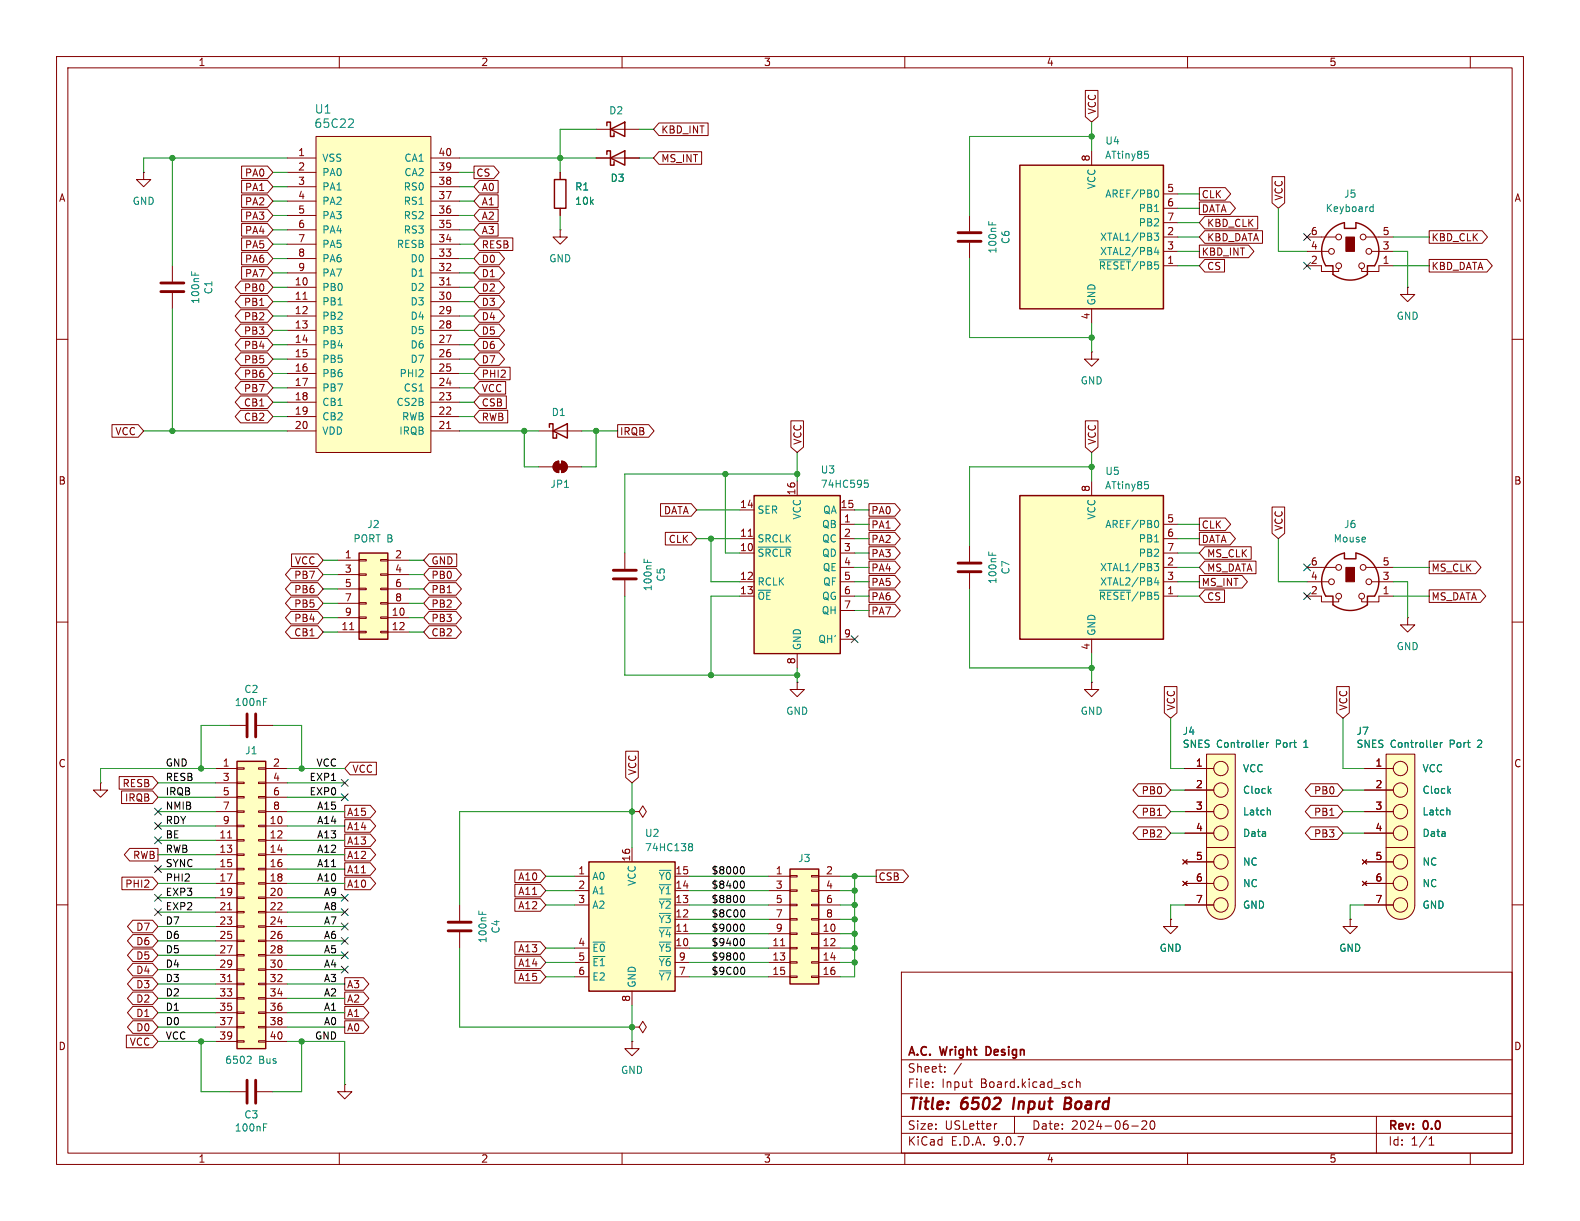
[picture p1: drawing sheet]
<svg xmlns="http://www.w3.org/2000/svg" width="279mm" height="216mm" viewBox="0 0 279 216" stroke-linecap="round" stroke-linejoin="round" font-family="sans-serif">
<defs><g id="words">
<g font-size="2.8" fill="#840000">
<text x="160.4" y="196.8">Title:</text>
<text x="170.1" y="196.8">6502</text>
<text x="180" y="196.8">Input</text>
<text x="189.8" y="196.8">Board</text>
</g>
<g font-size="2.1" fill="#008484">
<text x="55.5" y="22.8">65C22</text>
<text x="55.6" y="20.3">U1</text>
</g>
<g font-size="2.1" fill="#840000">
<text x="160.4" y="189.9">Sheet:</text>
<text x="160.4" y="187.1">A.C.</text>
<text x="166.4" y="187.1">Wright</text>
<text x="175" y="187.1">Design</text>
<text x="160.4" y="192.6">File:</text>
<text x="166.5" y="192.6">Input</text>
<text x="173.4" y="192.6">Board.kicad_sch</text>
<text x="160.4" y="202.8">KiCad</text>
<text x="160.4" y="200">Size:</text>
<text x="167.1" y="200">USLetter</text>
<text x="168.1" y="202.8">E.D.A.</text>
<text x="175.7" y="202.8">9.0.7</text>
<text x="182.4" y="200">Date:</text>
<text x="189.4" y="200">2024-06-20</text>
<text x="245.4" y="200.2">Rev:</text>
<text x="245.4" y="202.8">Id:</text>
<text x="249.5" y="202.8">1/1</text>
<text x="251.8" y="200.2">0.0</text>
</g>
<g font-size="1.8" fill="#840000">
<text x="35" y="11.9">1</text>
<text x="85" y="11.9">2</text>
<text x="135" y="11.9">3</text>
<text x="185" y="11.9">4</text>
<text x="235" y="11.9">5</text>
<text x="116.8" y="23.8">KBD_INT</text>
<text x="194" y="20.3" transform="rotate(-90 194 20.3)">VCC</text>
<text x="52.6" y="27.7">1</text>
<text x="77.4" y="27.7">40</text>
<text x="116.8" y="28.9">MS_INT</text>
<text x="192.8" y="28.6" transform="rotate(-90 192.8 28.6)">8</text>
<text x="10.3" y="35.9">A</text>
<text x="43.2" y="34">PA1</text>
<text x="43.2" y="31.4">PA0</text>
<text x="52.6" y="30.2">2</text>
<text x="52.6" y="32.8">3</text>
<text x="52.6" y="35.3">4</text>
<text x="77.4" y="30.2">39</text>
<text x="77.4" y="32.8">38</text>
<text x="77.4" y="35.3">37</text>
<text x="84.1" y="31.4">CS</text>
<text x="85.1" y="34">A0</text>
<text x="206.3" y="34">5</text>
<text x="212.4" y="35.2">CLK</text>
<text x="227" y="35.6" transform="rotate(-90 227 35.6)">VCC</text>
<text x="267.7" y="35.9">A</text>
<text x="43.2" y="39.1">PA3</text>
<text x="43.2" y="41.6">PA4</text>
<text x="43.2" y="36.5">PA2</text>
<text x="52.6" y="37.8">5</text>
<text x="52.6" y="40.4">6</text>
<text x="77.4" y="37.8">36</text>
<text x="77.4" y="40.4">35</text>
<text x="85.1" y="39.1">A2</text>
<text x="85.1" y="41.6">A3</text>
<text x="85.1" y="36.5">A1</text>
<text x="206.3" y="36.6">6</text>
<text x="206.3" y="39.1">7</text>
<text x="206.3" y="41.7">2</text>
<text x="212.4" y="37.8">DATA</text>
<text x="213.4" y="40.3">KBD_CLK</text>
<text x="231.7" y="41.7">6</text>
<text x="244.4" y="41.7">5</text>
<text x="43.2" y="44.1">PA5</text>
<text x="43.2" y="46.7">PA6</text>
<text x="52.6" y="42.9">7</text>
<text x="52.6" y="45.5">8</text>
<text x="77.4" y="42.9">34</text>
<text x="77.4" y="45.5">33</text>
<text x="85.1" y="44.1">RESB</text>
<text x="85.1" y="46.7">D0</text>
<text x="206.3" y="44.2">3</text>
<text x="206.3" y="46.7">1</text>
<text x="212.4" y="45.4">KBD_INT</text>
<text x="213.4" y="47.9">CS</text>
<text x="213.4" y="42.9">KBD_DATA</text>
<text x="231.7" y="44.2">4</text>
<text x="231.7" y="46.7">2</text>
<text x="244.4" y="44.2">3</text>
<text x="244.4" y="46.7">1</text>
<text x="253" y="42.9">KBD_CLK</text>
<text x="253" y="47.9">KBD_DATA</text>
<text x="43" y="51.8">PB0</text>
<text x="43.2" y="49.2">PA7</text>
<text x="52" y="50.5">10</text>
<text x="52" y="53.1">11</text>
<text x="52.6" y="48">9</text>
<text x="77.4" y="48">32</text>
<text x="77.4" y="50.5">31</text>
<text x="77.4" y="53.1">30</text>
<text x="85.1" y="51.8">D2</text>
<text x="85.1" y="49.2">D1</text>
<text x="43" y="59.4">PB3</text>
<text x="43" y="56.8">PB2</text>
<text x="43" y="54.3">PB1</text>
<text x="52" y="55.6">12</text>
<text x="52" y="58.2">13</text>
<text x="77.4" y="55.6">29</text>
<text x="77.4" y="58.2">28</text>
<text x="85.1" y="56.8">D4</text>
<text x="85.1" y="59.4">D5</text>
<text x="85.1" y="54.3">D3</text>
<text x="192.8" y="56.6" transform="rotate(-90 192.8 56.6)">4</text>
<text x="43" y="64.5">PB5</text>
<text x="43" y="61.9">PB4</text>
<text x="52" y="60.7">14</text>
<text x="52" y="63.2">15</text>
<text x="52" y="65.8">16</text>
<text x="77.4" y="60.7">27</text>
<text x="77.4" y="63.2">26</text>
<text x="77.4" y="65.8">25</text>
<text x="85.1" y="61.9">D6</text>
<text x="85.1" y="64.5">D7</text>
<text x="43" y="67">PB6</text>
<text x="43" y="69.5">PB7</text>
<text x="52" y="68.3">17</text>
<text x="52" y="70.9">18</text>
<text x="77.4" y="68.3">24</text>
<text x="77.4" y="70.9">23</text>
<text x="85.1" y="67">PHI2</text>
<text x="85.1" y="69.5">VCC</text>
<text x="20.3" y="77.2">VCC</text>
<text x="43" y="72.1">CB1</text>
<text x="43" y="74.6">CB2</text>
<text x="52" y="73.4">19</text>
<text x="52" y="75.9">20</text>
<text x="77.4" y="73.4">22</text>
<text x="77.4" y="75.9">21</text>
<text x="85.1" y="74.6">RWB</text>
<text x="85.1" y="72.1">CSB</text>
<text x="109.5" y="77.2">IRQB</text>
<text x="141.9" y="78.7" transform="rotate(-90 141.9 78.7)">VCC</text>
<text x="194" y="78.7" transform="rotate(-90 194 78.7)">VCC</text>
<text x="10.3" y="85.9">B</text>
<text x="130.8" y="89.9">14</text>
<text x="140.7" y="87.7" transform="rotate(-90 140.7 87.7)">16</text>
<text x="148.5" y="89.9">15</text>
<text x="192.8" y="87.1" transform="rotate(-90 192.8 87.1)">8</text>
<text x="267.7" y="85.9">B</text>
<text x="117.3" y="91.1">DATA</text>
<text x="130.8" y="95">11</text>
<text x="149.2" y="92.5">1</text>
<text x="149.2" y="95">2</text>
<text x="154" y="93.7">PA1</text>
<text x="154" y="91.1">PA0</text>
<text x="206.3" y="92.5">5</text>
<text x="206.3" y="95">6</text>
<text x="212.4" y="93.7">CLK</text>
<text x="227" y="94" transform="rotate(-90 227 94)">VCC</text>
<text x="52" y="100">VCC</text>
<text x="60.9" y="98.8">1</text>
<text x="60.9" y="101.3">3</text>
<text x="69.8" y="98.8">2</text>
<text x="69.8" y="101.3">4</text>
<text x="76.2" y="100">GND</text>
<text x="118.1" y="96.2">CLK</text>
<text x="130.8" y="97.5">10</text>
<text x="149.2" y="97.5">3</text>
<text x="149.2" y="100.1">4</text>
<text x="154" y="101.3">PA4</text>
<text x="154" y="96.2">PA2</text>
<text x="154" y="98.7">PA3</text>
<text x="206.3" y="97.5">7</text>
<text x="206.3" y="100.1">2</text>
<text x="212.4" y="96.2">DATA</text>
<text x="213.4" y="101.3">MS_DATA</text>
<text x="213.4" y="98.7">MS_CLK</text>
<text x="231.7" y="100.1">6</text>
<text x="244.4" y="100.1">5</text>
<text x="253" y="101.3">MS_CLK</text>
<text x="51.9" y="107.6">PB5</text>
<text x="51.9" y="105.1">PB6</text>
<text x="51.9" y="102.6">PB7</text>
<text x="60.9" y="103.9">5</text>
<text x="60.9" y="106.4">7</text>
<text x="69.8" y="103.9">6</text>
<text x="69.8" y="106.4">8</text>
<text x="76.2" y="102.6">PB0</text>
<text x="76.2" y="105.1">PB1</text>
<text x="76.2" y="107.6">PB2</text>
<text x="130.8" y="102.6">12</text>
<text x="130.8" y="105.2">13</text>
<text x="149.2" y="102.6">5</text>
<text x="149.2" y="105.2">6</text>
<text x="149.2" y="107.7">7</text>
<text x="154" y="106.4">PA6</text>
<text x="154" y="103.8">PA5</text>
<text x="206.3" y="102.6">3</text>
<text x="206.3" y="105.2">1</text>
<text x="212.4" y="103.8">MS_INT</text>
<text x="213.4" y="106.4">CS</text>
<text x="231.7" y="102.6">4</text>
<text x="231.7" y="105.2">2</text>
<text x="244.4" y="102.6">3</text>
<text x="244.4" y="105.2">1</text>
<text x="253" y="106.4">MS_DATA</text>
<text x="51.9" y="112.7">CB1</text>
<text x="51.9" y="110.2">PB4</text>
<text x="60.3" y="111.5">11</text>
<text x="60.9" y="109">9</text>
<text x="69.2" y="109">10</text>
<text x="69.2" y="111.5">12</text>
<text x="76.2" y="110.2">PB3</text>
<text x="76.2" y="112.7">CB2</text>
<text x="149.2" y="112.8">9</text>
<text x="154" y="108.9">PA7</text>
<text x="140.7" y="117.5" transform="rotate(-90 140.7 117.5)">8</text>
<text x="192.8" y="115" transform="rotate(-90 192.8 115)">4</text>
<text x="208" y="125.7" transform="rotate(-90 208 125.7)">VCC</text>
<text x="238.4" y="125.7" transform="rotate(-90 238.4 125.7)">VCC</text>
<text x="10.3" y="135.9">C</text>
<text x="39.3" y="135.6">1</text>
<text x="48.2" y="135.6">2</text>
<text x="62.2" y="136.8">VCC</text>
<text x="112.7" y="137.2" transform="rotate(-90 112.7 137.2)">VCC</text>
<text x="211.4" y="135.6">1</text>
<text x="243.1" y="135.6">1</text>
<text x="267.7" y="135.9">C</text>
<text x="21.6" y="139.4">RESB</text>
<text x="22" y="141.9">IRQB</text>
<text x="39.3" y="138.2">3</text>
<text x="39.3" y="140.7">5</text>
<text x="39.3" y="143.3">7</text>
<text x="48.2" y="138.2">4</text>
<text x="48.2" y="140.7">6</text>
<text x="48.2" y="143.3">8</text>
<text x="201.8" y="140.7">PB0</text>
<text x="211.4" y="139.4">2</text>
<text x="211.4" y="143.3">3</text>
<text x="232.3" y="140.7">PB0</text>
<text x="243.1" y="139.4">2</text>
<text x="243.1" y="143.3">3</text>
<text x="38.7" y="148.3">11</text>
<text x="39.3" y="145.8">9</text>
<text x="47.6" y="145.8">10</text>
<text x="47.6" y="148.3">12</text>
<text x="61.3" y="149.5">A13</text>
<text x="61.3" y="147">A14</text>
<text x="61.3" y="144.5">A15</text>
<text x="201.8" y="148.3">PB2</text>
<text x="201.8" y="144.5">PB1</text>
<text x="211.4" y="147.1">4</text>
<text x="232.3" y="144.5">PB1</text>
<text x="232.3" y="148.3">PB3</text>
<text x="243.1" y="147.1">4</text>
<text x="23.4" y="152.1">RWB</text>
<text x="38.7" y="150.9">13</text>
<text x="38.7" y="153.4">15</text>
<text x="38.7" y="156">17</text>
<text x="47.6" y="150.9">14</text>
<text x="47.6" y="153.4">16</text>
<text x="47.6" y="156">18</text>
<text x="61.3" y="152.1">A12</text>
<text x="61.3" y="154.6">A11</text>
<text x="91.5" y="155.9">A10</text>
<text x="102.2" y="154.7">1</text>
<text x="111.5" y="152.4" transform="rotate(-90 111.5 152.4)">16</text>
<text x="119.3" y="154.7">15</text>
<text x="137.1" y="154.7">1</text>
<text x="146" y="154.7">2</text>
<text x="155.3" y="155.9">CSB</text>
<text x="211.4" y="152.1">5</text>
<text x="211.4" y="156">6</text>
<text x="243.1" y="152.1">5</text>
<text x="243.1" y="156">6</text>
<text x="22.1" y="157.2">PHI2</text>
<text x="38.7" y="158.5">19</text>
<text x="38.7" y="161">21</text>
<text x="47.6" y="158.5">20</text>
<text x="47.6" y="161">22</text>
<text x="61.3" y="157.2">A10</text>
<text x="91.5" y="161">A12</text>
<text x="91.5" y="158.4">A11</text>
<text x="102.2" y="157.2">2</text>
<text x="102.2" y="159.8">3</text>
<text x="119.3" y="157.2">14</text>
<text x="119.3" y="159.8">13</text>
<text x="137.1" y="157.2">3</text>
<text x="137.1" y="159.8">5</text>
<text x="146" y="157.2">4</text>
<text x="146" y="159.8">6</text>
<text x="211.4" y="159.8">7</text>
<text x="243.1" y="159.8">7</text>
<text x="24" y="167.3">D6</text>
<text x="24" y="164.8">D7</text>
<text x="38.7" y="163.6">23</text>
<text x="38.7" y="166.1">25</text>
<text x="47.6" y="163.6">24</text>
<text x="47.6" y="166.1">26</text>
<text x="102.2" y="167.4">4</text>
<text x="119.3" y="162.3">12</text>
<text x="119.3" y="164.8">11</text>
<text x="119.3" y="167.4">10</text>
<text x="136.5" y="167.4">11</text>
<text x="137.1" y="162.3">7</text>
<text x="137.1" y="164.8">9</text>
<text x="145.4" y="164.8">10</text>
<text x="145.4" y="167.4">12</text>
<text x="146" y="162.3">8</text>
<text x="24" y="169.9">D5</text>
<text x="24" y="172.4">D4</text>
<text x="38.7" y="168.7">27</text>
<text x="38.7" y="171.2">29</text>
<text x="38.7" y="173.7">31</text>
<text x="47.6" y="168.7">28</text>
<text x="47.6" y="171.2">30</text>
<text x="47.6" y="173.7">32</text>
<text x="91.5" y="168.6">A13</text>
<text x="91.5" y="173.7">A15</text>
<text x="91.5" y="171.1">A14</text>
<text x="102.2" y="169.9">5</text>
<text x="102.2" y="172.5">6</text>
<text x="119.9" y="169.9">9</text>
<text x="119.9" y="172.5">7</text>
<text x="136.5" y="169.9">13</text>
<text x="136.5" y="172.5">15</text>
<text x="145.4" y="169.9">14</text>
<text x="145.4" y="172.5">16</text>
<text x="24" y="174.9">D3</text>
<text x="24" y="177.5">D2</text>
<text x="38.7" y="176.3">33</text>
<text x="38.7" y="178.8">35</text>
<text x="47.6" y="176.3">34</text>
<text x="47.6" y="178.8">36</text>
<text x="61.3" y="174.9">A3</text>
<text x="61.3" y="177.5">A2</text>
<text x="111.5" y="177.2" transform="rotate(-90 111.5 177.2)">8</text>
<text x="10.3" y="185.9">D</text>
<text x="22.8" y="185.1">VCC</text>
<text x="24" y="182.6">D0</text>
<text x="24" y="180">D1</text>
<text x="38.7" y="181.4">37</text>
<text x="38.7" y="183.9">39</text>
<text x="47.6" y="181.4">38</text>
<text x="47.6" y="183.9">40</text>
<text x="61.3" y="180">A1</text>
<text x="61.3" y="182.6">A0</text>
<text x="267.7" y="185.9">D</text>
<text x="35" y="205.8">1</text>
<text x="85" y="205.8">2</text>
<text x="135" y="205.8">3</text>
<text x="185" y="205.8">4</text>
<text x="235" y="205.8">5</text>
</g>
<g font-size="1.8" fill="#008484">
<text x="107.6" y="20.4">D2</text>
<text x="56.9" y="28.8">VSS</text>
<text x="71.4" y="28.8">CA1</text>
<text x="195.3" y="28.3">ATtiny85</text>
<text x="195.4" y="25.8">U4</text>
<text x="56.9" y="31.3">PA0</text>
<text x="56.9" y="33.9">PA1</text>
<text x="71.3" y="33.9">RS0</text>
<text x="71.4" y="31.3">CA2</text>
<text x="101.6" y="33.9">R1</text>
<text x="107.9" y="32.4">D3</text>
<text x="193.9" y="33.5" transform="rotate(-90 193.9 33.5)">VCC</text>
<text x="195.4" y="35.2">AREF/PB0</text>
<text x="237.6" y="35.2">J5</text>
<text x="23.4" y="36.4">GND</text>
<text x="56.9" y="36.4">PA2</text>
<text x="56.9" y="39">PA3</text>
<text x="56.9" y="41.5">PA4</text>
<text x="71.3" y="36.4">RS1</text>
<text x="71.3" y="39">RS2</text>
<text x="71.3" y="41.5">RS3</text>
<text x="101.6" y="36.4">10k</text>
<text x="201.3" y="37.7">PB1</text>
<text x="201.3" y="40.2">PB2</text>
<text x="234.3" y="37.7">Keyboard</text>
<text x="56.9" y="44">PA5</text>
<text x="56.9" y="46.6">PA6</text>
<text x="70.1" y="44">RESB</text>
<text x="72.5" y="46.6">D0</text>
<text x="97" y="46.6">GND</text>
<text x="176.4" y="44.9" transform="rotate(-90 176.4 44.9)">100nF</text>
<text x="178.7" y="43.3" transform="rotate(-90 178.7 43.3)">C6</text>
<text x="194.2" y="47.9">~{RESET}/PB5</text>
<text x="194.4" y="42.8">XTAL1/PB3</text>
<text x="194.4" y="45.3">XTAL2/PB4</text>
<text x="35.4" y="53.8" transform="rotate(-90 35.4 53.8)">100nF</text>
<text x="37.7" y="52.1" transform="rotate(-90 37.7 52.1)">C1</text>
<text x="56.9" y="49.1">PA7</text>
<text x="56.9" y="51.7">PB0</text>
<text x="72.5" y="49.1">D1</text>
<text x="72.5" y="51.7">D2</text>
<text x="56.9" y="54.2">PB1</text>
<text x="56.9" y="56.7">PB2</text>
<text x="56.9" y="59.3">PB3</text>
<text x="72.5" y="54.2">D3</text>
<text x="72.5" y="56.7">D4</text>
<text x="72.5" y="59.3">D5</text>
<text x="193.9" y="54.1" transform="rotate(-90 193.9 54.1)">GND</text>
<text x="246.9" y="56.7">GND</text>
<text x="56.9" y="61.8">PB4</text>
<text x="56.9" y="64.4">PB5</text>
<text x="72.5" y="61.8">D6</text>
<text x="72.5" y="64.4">D7</text>
<text x="56.9" y="66.9">PB6</text>
<text x="56.9" y="69.4">PB7</text>
<text x="56.9" y="72">CB1</text>
<text x="70" y="72">CS2B</text>
<text x="70.6" y="66.9">PHI2</text>
<text x="71.3" y="69.4">CS1</text>
<text x="191" y="68.2">GND</text>
<text x="56.9" y="74.5">CB2</text>
<text x="56.9" y="77.1">VDD</text>
<text x="70.5" y="77.1">IRQB</text>
<text x="71" y="74.5">RWB</text>
<text x="97.5" y="73.8">D1</text>
<text x="145" y="83.9">U3</text>
<text x="97.2" y="86.5">JP1</text>
<text x="145" y="86.5">74HC595</text>
<text x="195.3" y="86.7">ATtiny85</text>
<text x="195.4" y="84.2">U5</text>
<text x="64.8" y="93.6">J2</text>
<text x="133.9" y="91">SER</text>
<text x="141.8" y="92" transform="rotate(-90 141.8 92)">VCC</text>
<text x="145.3" y="93.6">QB</text>
<text x="145.5" y="91">QA</text>
<text x="193.9" y="92" transform="rotate(-90 193.9 92)">VCC</text>
<text x="195.4" y="93.6">AREF/PB0</text>
<text x="237.6" y="93.6">J6</text>
<text x="62.4" y="96.1">PORT B</text>
<text x="133.9" y="96.1">SRCLK</text>
<text x="133.9" y="98.7">~{SRCLR}</text>
<text x="145.3" y="96.1">QC</text>
<text x="145.3" y="98.7">QD</text>
<text x="145.4" y="101.2">QE</text>
<text x="178.7" y="101.7" transform="rotate(-90 178.7 101.7)">C7</text>
<text x="194.4" y="101.2">XTAL1/PB3</text>
<text x="201.3" y="96.1">PB1</text>
<text x="201.3" y="98.7">PB2</text>
<text x="235.7" y="96.1">Mouse</text>
<text x="115.4" y="104.6" transform="rotate(-90 115.4 104.6)">100nF</text>
<text x="117.8" y="102.9" transform="rotate(-90 117.8 102.9)">C5</text>
<text x="133.9" y="103.7">RCLK</text>
<text x="133.9" y="106.3">~{OE}</text>
<text x="145.3" y="106.3">QG</text>
<text x="145.5" y="103.7">QF</text>
<text x="176.4" y="103.4" transform="rotate(-90 176.4 103.4)">100nF</text>
<text x="194.2" y="106.3">~{RESET}/PB5</text>
<text x="194.4" y="103.7">XTAL2/PB4</text>
<text x="144.6" y="113.9">QH'</text>
<text x="145.2" y="108.8">QH</text>
<text x="193.9" y="112.5" transform="rotate(-90 193.9 112.5)">GND</text>
<text x="141.8" y="115.1" transform="rotate(-90 141.8 115.1)">GND</text>
<text x="246.9" y="115.2">GND</text>
<text x="41.4" y="125">100nF</text>
<text x="43.1" y="122.7">C2</text>
<text x="138.9" y="126.6">GND</text>
<text x="191" y="126.6">GND</text>
<text x="209.1" y="130.1">J4</text>
<text x="239.8" y="130.1">J7</text>
<text x="43.3" y="133.6">J1</text>
<text x="209.1" y="132.4">SNES</text>
<text x="215.1" y="132.4">Controller</text>
<text x="219.7" y="136.8">VCC</text>
<text x="225.7" y="132.4">Port</text>
<text x="230.8" y="132.4">1</text>
<text x="239.8" y="132.4">SNES</text>
<text x="245.9" y="132.4">Controller</text>
<text x="251.5" y="136.8">VCC</text>
<text x="256.5" y="132.4">Port</text>
<text x="261.6" y="132.4">2</text>
<text x="219.7" y="140.6">Clock</text>
<text x="251.5" y="140.6">Clock</text>
<text x="114" y="148.2">U2</text>
<text x="219.7" y="144.4">Latch</text>
<text x="219.7" y="148.2">Data</text>
<text x="251.5" y="144.4">Latch</text>
<text x="251.5" y="148.2">Data</text>
<text x="104.6" y="155.8">A0</text>
<text x="114" y="150.7">74HC138</text>
<text x="116.4" y="155.8">~{Y0}</text>
<text x="141" y="152.6">J3</text>
<text x="219.7" y="153.3">NC</text>
<text x="251.5" y="153.3">NC</text>
<text x="104.6" y="158.3">A1</text>
<text x="104.6" y="160.9">A2</text>
<text x="112.6" y="156.7" transform="rotate(-90 112.6 156.7)">VCC</text>
<text x="116.4" y="158.3">~{Y1}</text>
<text x="116.4" y="160.9">~{Y2}</text>
<text x="219.7" y="157.1">NC</text>
<text x="219.7" y="160.9">GND</text>
<text x="251.5" y="157.1">NC</text>
<text x="251.5" y="160.9">GND</text>
<text x="86.2" y="166.9" transform="rotate(-90 86.2 166.9)">100nF</text>
<text x="88.5" y="165.2" transform="rotate(-90 88.5 165.2)">C4</text>
<text x="116.4" y="163.4">~{Y3}</text>
<text x="116.4" y="166">~{Y4}</text>
<text x="104.6" y="168.5">~{E0}</text>
<text x="104.6" y="171">~{E1}</text>
<text x="104.6" y="173.6">E2</text>
<text x="116.4" y="168.5">~{Y5}</text>
<text x="116.4" y="171">~{Y6}</text>
<text x="116.4" y="173.6">~{Y7}</text>
<text x="205" y="168.5">GND</text>
<text x="236.7" y="168.5">GND</text>
<text x="112.6" y="174.8" transform="rotate(-90 112.6 174.8)">GND</text>
<text x="39.7" y="188.3">6502</text>
<text x="45.7" y="188.3">Bus</text>
<text x="109.7" y="190.1">GND</text>
<text x="43.1" y="198">C3</text>
<text x="41.4" y="200.3">100nF</text>
</g>
<g font-size="1.8">
<text x="29.2" y="135.6">GND</text>
<text x="55.9" y="135.6">VCC</text>
<text x="29.2" y="140.7">IRQB</text>
<text x="29.2" y="138.2">RESB</text>
<text x="29.2" y="143.2">NMIB</text>
<text x="54.6" y="138.2">EXP1</text>
<text x="54.6" y="140.7">EXP0</text>
<text x="56" y="143.2">A15</text>
<text x="29.2" y="148.3">BE</text>
<text x="29.2" y="145.8">RDY</text>
<text x="56" y="145.8">A14</text>
<text x="56" y="148.3">A13</text>
<text x="29.2" y="150.9">RWB</text>
<text x="29.2" y="153.4">SYNC</text>
<text x="29.2" y="155.9">PHI2</text>
<text x="56" y="150.9">A12</text>
<text x="56" y="153.4">A11</text>
<text x="56" y="155.9">A10</text>
<text x="125.7" y="154.7">$8000</text>
<text x="29.2" y="161">EXP2</text>
<text x="29.2" y="158.5">EXP3</text>
<text x="57.2" y="158.5">A9</text>
<text x="57.2" y="161">A8</text>
<text x="125.7" y="159.8">$8800</text>
<text x="125.7" y="157.2">$8400</text>
<text x="29.2" y="163.6">D7</text>
<text x="29.2" y="166.1">D6</text>
<text x="57.2" y="166.1">A6</text>
<text x="57.2" y="163.6">A7</text>
<text x="125.7" y="167.4">$9400</text>
<text x="125.7" y="162.3">$8C00</text>
<text x="125.7" y="164.8">$9000</text>
<text x="29.2" y="171.2">D4</text>
<text x="29.2" y="173.7">D3</text>
<text x="29.2" y="168.6">D5</text>
<text x="57.2" y="171.2">A4</text>
<text x="57.2" y="173.7">A3</text>
<text x="57.2" y="168.6">A5</text>
<text x="125.7" y="172.5">$9C00</text>
<text x="125.7" y="169.9">$9800</text>
<text x="29.2" y="178.8">D1</text>
<text x="29.2" y="176.3">D2</text>
<text x="57.2" y="178.8">A1</text>
<text x="57.2" y="176.3">A2</text>
<text x="29.2" y="183.9">VCC</text>
<text x="29.2" y="181.3">D0</text>
<text x="55.6" y="183.9">GND</text>
<text x="57.2" y="181.3">A0</text>
</g>
</g></defs>
<g fill="none" stroke="#840000" stroke-width=".18">
<path d="M10 10h259.4v195.9h-259.4zM12 12h255.4v191.9h-255.4zM60 10v2M110 10v2M160 10v2M210 10v2M260 10v2M25.4 30.5v1.3h1.3l-1.3 1.2-1.3-1.2h1.3M25.4 30.5h.1M99.1 30.5v1.3M99.1 36.8v1.3M30.5 47v2.8"/>
<path d="M30.5 51.8v2.8M99.1 40.6v1.3h1.2l-1.2 1.3-1.3-1.3h1.3M99.1 40.6h.1M248.9 50.8v1.3h1.3l-1.3 1.2-1.3-1.2h1.3M248.9 50.8h.1M10 60h2M95.2 76.2h7.7M267.4 60h2M95.2 82.6h2.6M98.1 81.8l.7-.3v2.1a1.02 1.02 0 0 1-.9-.7 1.02 1.02 0 0 1 .2-1.1zM99.3 81.5a1.02 1.02 0 0 1 1 1.1 1.02 1.02 0 0 1-1 1zM100.3 82.6h2.6"/>
<path d="M10 110h2M267.4 110h2M10 160h2M159.4 171.9h108v32h-108zM267.4 160h2M159.4 197.4h108M159.4 193.4h108M159.4 187.4h108M164.9 192.1v.2M164.9 191.4v.1M167.1 189.4v.2M167.1 188.7v.1"/>
<path d="M170 188l-1.3 1.9M171.4 191.3h.5M171.8 192.3h.1M176.3 198.7l-.3 .1M179.4 197.4v3M189.3 191.3l.4 .1M189.7 192.2l-.4 .1M190.4 191.4l.2-.1 .3 .1 .1 .9M190.4 190.8v1.5M200.1 199.1h1.2M201.9 198.3l.6-.1 .2 .1 .1 .3-.9 1.1h.9M203.5 198.3l.2-.1a.81 .81 0 0 1 .6 .6 .81 .81 0 0 1-.3 .8l-.1 .1a.81 .81 0 0 1-.4-1.4z"/>
<path d="M243.4 197.4v6.5M60 203.9v2M110 203.9v2M159.4 200.4h108M160 203.9v2M210 203.9v2M252.7 202.5h.9M252.7 201.4l.4-.4v1.5M260 203.9v2"/>
</g>
<path d="M179.4 194.1l-.3 2M188.3 195.1h.7M189 195.1l.2 .1M189.1 194.1h-.7l-.2 2 .9-.1M189.2 195l-.2 .1" fill="none" stroke="#840000" stroke-width=".4"/>
<path d="M174.7 185.1h-.3v1.5h.3" fill="none" stroke="#840000" stroke-width=".3"/>
<g fill="#840000" stroke="#840000" stroke-width=".18">
<path d="M98.6 82h1v1.1h-1z"/>
<path d="M98.1 81.8l.7-.3v2.1a1.02 1.02 0 0 1-.9-.7 1.02 1.02 0 0 1 .2-1.1z"/>
<path d="M99.3 81.5a1.02 1.02 0 0 1 1 1.1 1.02 1.02 0 0 1-1 1z"/>
</g>
<path d="M98 31.8h2.1v5h-2.1zM97.2 75.6v-.7h.6v2.6h.6v-.7M97.8 76.2l2.5-1.3v2.6z" fill="none" stroke="#840000" stroke-width=".25"/>
<path d="M28.4 50h4.1M28.4 51.6h4.1" fill="none" stroke="#840000" stroke-width=".51"/>
<path d="M33.9 48v.7M34.5 48.2v.5" fill="none" stroke="#008484" stroke-width=".18"/>
<path d="M63.5 97.8h5.1v15.2h-5.1z" fill="#ffffc2"/>
<path d="M63.5 97.8h5.1v15.2h-5.1z" fill="none" stroke="#840000" stroke-width=".25"/>
<g fill="none" stroke="#840000" stroke-width=".18">
<path d="M59.7 99.1h3.8M63.5 98.9h1.3v.3h-1.3zM67.3 98.9h1.3v.3h-1.3zM68.6 99.1h3.8M59.7 101.6h3.8M59.7 104.1h3.8M59.7 106.7h3.8M59.7 109.2h3.8M59.7 111.8h3.8M61.8 111.3h.8M63.5 101.5h1.3v.2h-1.3zM63.5 104h1.3v.3h-1.3z"/>
<path d="M63.5 106.6h1.3v.2h-1.3zM63.5 109.1h1.3v.2h-1.3zM63.5 111.6h1.3v.3h-1.3zM67.3 101.5h1.3v.2h-1.3zM67.3 104h1.3v.3h-1.3zM67.3 106.6h1.3v.2h-1.3zM67.3 109.1h1.3v.2h-1.3zM67.3 111.6h1.3v.3h-1.3zM68.6 101.6h3.8M68.6 104.1h3.8M68.6 106.7h3.8M68.6 109.2h3.8"/>
<path d="M68.6 111.8h3.8M40.6 128.3h2.8M45.5 128.3h2.8"/>
</g>
<path d="M43.7 126.2v4.1M45.2 126.2v4.1" fill="none" stroke="#840000" stroke-width=".51"/>
<path d="M46.6 124.1h.4M46.6 123.5h.6" fill="none" stroke="#008484" stroke-width=".18"/>
<path d="M104.1 152.4h15.3v22.9h-15.3z" fill="#ffffc2"/>
<path d="M104.1 152.4h15.3v22.9h-15.3z" fill="none" stroke="#840000" stroke-width=".25"/>
<g fill="none" stroke="#840000" stroke-width=".18">
<path d="M101.6 154.9h2.5M101.6 157.5h2.5M111.8 143.5h1.2l.7-1 .6 1-.6 1-.7-1M111.8 143.5h.1M111.8 149.9v2.5M119.4 154.9h2.5M119.4 157.5h2.5M101.6 160h2.5M101.6 167.6h2.5M101.6 170.2h2.5M101.6 172.7h2.5M111.8 175.3v2.5"/>
<path d="M119.4 160h2.5M119.4 167.6h2.5M119.4 170.2h2.5M119.4 172.7h2.5M119.4 162.6h2.5M119.4 165.1h2.5M120.9 164.7h.7M40.6 193h2.8M45.5 193h2.8M61 191.8v1.2h1.2l-1.2 1.3-1.3-1.3h1.3M61 191.8h.1M111.8 184.2v1.2h1.2l-1.2 1.3-1.3-1.3h1.3"/>
<path d="M111.8 184.2h.1M111.8 181.6h1.2l.7-1 .6 1-.6 1-.7-1M111.8 181.6h.1"/>
</g>
<path d="M116.6 153.9h2M121.9 149.7h.1M121.9 149.2h.3l.2 .1 .1 .2-.3 .2M122 149.7h.2M122 149.7l-.1 .1M122.2 149.7l.3 .3-.1 .3-.2 .1h-.3M104.9 166.6h2.1M46.6 199.3h.4M46.6 198.7h.6" fill="none" stroke="#008484" stroke-width=".18"/>
<path d="M43.7 191v4.1M45.2 191v4.1" fill="none" stroke="#840000" stroke-width=".51"/>
<path d="M41.9 134.6h5.1v50.8h-5.1z" fill="#ffffc2"/>
<path d="M41.9 134.6h5.1v50.8h-5.1z" fill="none" stroke="#840000" stroke-width=".25"/>
<g fill="none" stroke="#840000" stroke-width=".18">
<path d="M110.5 97.8v2.8M110.5 102.6v2.8M17.8 138.4v1.3h1.2l-1.2 1.3-1.3-1.3h1.3M17.8 138.4h.1M38.1 135.9h3.8M38.1 138.4h3.8M41.9 135.8h1.3v.2h-1.3zM41.9 138.3h1.3v.3h-1.3zM45.7 135.8h1.3v.2h-1.3zM45.7 138.3h1.3v.3h-1.3zM47 135.9h3.8M47 138.4h3.8"/>
<path d="M38.1 141h3.8M38.1 143.5h3.8M38.1 146.1h3.8M38.1 148.6h3.8M38.1 151.1h3.8M38.1 153.7h3.8M38.1 156.2h3.8M38.1 158.8h3.8M40.2 148.2h.8M41.9 140.8h1.3v.3h-1.3zM41.9 143.4h1.3v.2h-1.3zM41.9 145.9h1.3v.3h-1.3z"/>
<path d="M41.9 148.5h1.3v.2h-1.3zM41.9 151h1.3v.3h-1.3zM41.9 153.5h1.3v.3h-1.3zM41.9 156.1h1.3v.2h-1.3zM41.9 158.6h1.3v.3h-1.3zM45.7 140.8h1.3v.3h-1.3zM45.7 143.4h1.3v.2h-1.3zM45.7 145.9h1.3v.3h-1.3zM45.7 148.5h1.3v.2h-1.3zM45.7 151h1.3v.3h-1.3zM45.7 153.5h1.3v.3h-1.3zM45.7 156.1h1.3v.2h-1.3z"/>
<path d="M45.7 158.6h1.3v.3h-1.3zM47 141h3.8M47 143.5h3.8M47 146.1h3.8M47 148.6h3.8M47 151.1h3.8M47 153.7h3.8M47 156.2h3.8M47 158.8h3.8M38.1 161.3h3.8M38.1 163.8h3.8M38.1 166.4h3.8"/>
<path d="M38.1 168.9h3.8M38.1 171.5h3.8M38.1 174h3.8M38.1 176.5h3.8M38.1 179.1h3.8M40.2 160.9h.8M40.2 173.6h.8M41.9 161.2h1.3v.2h-1.3zM41.9 163.7h1.3v.3h-1.3zM41.9 166.2h1.3v.3h-1.3zM41.9 168.8h1.3v.2h-1.3zM41.9 171.3h1.3v.3h-1.3z"/>
<path d="M41.9 173.9h1.3v.2h-1.3zM41.9 176.4h1.3v.3h-1.3zM41.9 178.9h1.3v.3h-1.3zM45.7 161.2h1.3v.2h-1.3zM45.7 163.7h1.3v.3h-1.3zM45.7 166.2h1.3v.3h-1.3zM45.7 168.8h1.3v.2h-1.3zM45.7 171.3h1.3v.3h-1.3zM45.7 173.9h1.3v.2h-1.3zM45.7 176.4h1.3v.3h-1.3zM45.7 178.9h1.3v.3h-1.3zM47 161.3h3.8"/>
<path d="M47 163.8h3.8M47 166.4h3.8M47 168.9h3.8M47 171.5h3.8M47 174h3.8M47 176.5h3.8M47 179.1h3.8M81.3 160v2.8M81.3 164.8v2.8M38.1 181.6h3.8M38.1 184.2h3.8M41.9 181.5h1.3v.2h-1.3z"/>
<path d="M41.9 184h1.3v.3h-1.3zM45.7 181.5h1.3v.2h-1.3zM45.7 184h1.3v.3h-1.3zM47 181.6h3.8M47 184.2h3.8"/>
</g>
<path d="M113.9 98.8v.7M114.5 99v.5M84.7 161.1v.6M85.3 161.3v.4M44.2 186.8l.2 .2v.3l-.8 .7h.8" fill="none" stroke="#008484" stroke-width=".18"/>
<path d="M108.5 100.8h4M108.5 102.4h4M79.2 163.1h4.1M79.2 164.6h4.1" fill="none" stroke="#840000" stroke-width=".51"/>
<path d="M55.9 24.1h20.3v55.9h-20.3z" fill="#ffffc2"/>
<g fill="none" stroke="#840000" stroke-width=".18">
<path d="M50.8 27.9h5.1M50.8 30.5h5.1M50.8 33h5.1M50.8 35.6h5.1M50.8 38.1h5.1M55.9 24.1h20.3v55.9h-20.3zM76.2 27.9h5.1M76.2 30.5h5.1M76.2 33h5.1M76.2 35.6h5.1M76.2 38.1h5.1M50.8 40.6h5.1"/>
<path d="M50.8 43.2h5.1M50.8 45.7h5.1M50.8 48.3h5.1M50.8 50.8h5.1M50.8 53.3h5.1M50.8 55.9h5.1M50.8 58.4h5.1M53.6 52.9h.7M76.2 40.6h5.1M76.2 43.2h5.1M76.2 45.7h5.1M76.2 48.3h5.1"/>
<path d="M76.2 50.8h5.1M76.2 53.3h5.1M76.2 55.9h5.1M76.2 58.4h5.1M79 50.4h.7M50.8 61h5.1M50.8 63.5h5.1M50.8 66h5.1M50.8 68.6h5.1M50.8 71.1h5.1M50.8 73.7h5.1M50.8 76.2h5.1"/>
<path d="M76.2 61h5.1M76.2 63.5h5.1M76.2 66h5.1M76.2 68.6h5.1M76.2 71.1h5.1M76.2 73.7h5.1M76.2 76.2h5.1M79 75.8h.7"/>
</g>
<path d="M62.2 21l.3 .3-.1 .4-.8 .8h.9" fill="none" stroke="#008484" stroke-width=".18"/>
<path d="M133.3 87.6h15.3v28h-15.3z" fill="#ffffc2"/>
<path d="M133.3 87.6h15.3v28h-15.3z" fill="none" stroke="#840000" stroke-width=".25"/>
<g fill="none" stroke="#840000" stroke-width=".18">
<path d="M130.8 90.2h2.5M130.8 95.3h2.5M130.8 97.8h2.5M132.3 94.8h.7M141 85.1v2.5M148.6 90.2h2.5M148.6 95.3h2.5M148.6 97.8h2.5M148.6 92.7h2.5M171.4 96.5v2.8M130.8 102.9h2.5M130.8 105.4h2.5"/>
<path d="M141 115.6v2.5M148.6 102.9h2.5M148.6 105.4h2.5M148.6 100.3h2.5M148.6 108h2.5M148.6 113h2.5M171.4 101.3v2.8"/>
</g>
<path d="M134.1 96.7h5.8M152.9 84.9h.6M153 85.4h.3l.3 .2-.2 .5-.4 .1M174.8 97.6v.6M175.5 97.8v.4" fill="none" stroke="#008484" stroke-width=".18"/>
<path d="M169.4 99.6h4.1M169.4 101.1h4.1" fill="none" stroke="#840000" stroke-width=".51"/>
<path d="M180.3 87.6h25.4v25.4h-25.4z" fill="#ffffc2"/>
<path d="M180.3 87.6h25.4v25.4h-25.4z" fill="none" stroke="#840000" stroke-width=".25"/>
<path d="M193 62.2v1.3h1.3l-1.3 1.3-1.2-1.3h1.2M193 62.2h.1M193 85.1v2.5M205.7 92.7h2.6M205.7 95.3h2.6M205.7 97.8h2.6M193 113v2.6M205.7 100.3h2.6M205.7 102.9h2.6M205.7 105.4h2.6M193 120.7v1.2h1.3l-1.3 1.3-1.2-1.3h1.2M193 120.7h.1" fill="none" stroke="#840000" stroke-width=".18"/>
<path d="M202.4 85.2h.6M202.6 85.6h.3l.2 .3-.1 .5h-.4M204.1 99.6h.8l-.4 .5 .3 .1v.6l-.2 .1-.4-.1M204.3 92.1l.2-.1a.68 .68 0 0 1 .4 .7 .68 .68 0 0 1-.4 .6l-.2-.1M194.4 104.4h5.5M204.5 102.1l-.3 .9h.8M204.8 102.6v.8" fill="none" stroke="#008484" stroke-width=".18"/>
<path d="M180.3 29.2h25.4v25.4h-25.4z" fill="#ffffc2"/>
<path d="M180.3 29.2h25.4v25.4h-25.4z" fill="none" stroke="#840000" stroke-width=".25"/>
<path d="M171.4 38.1v2.8M193 26.7v2.5M205.7 34.3h2.6M205.7 36.8h2.6M205.7 39.4h2.6M171.4 42.9v2.8M193 54.6v2.6M205.7 41.9h2.6M205.7 44.5h2.6M205.7 47h2.6M141 120.7v1.2h1.2l-1.2 1.3-1.3-1.3h1.3M141 120.7h.1" fill="none" stroke="#840000" stroke-width=".18"/>
<path d="M174.8 39.2v.6M175.5 39.3v.5M202.4 26.7h.6M202.6 27.2h.3l.2 .3-.1 .4-.4 .1M204.3 33.7l.2-.1a.68 .68 0 0 1 .4 .6 .68 .68 0 0 1-.4 .7l-.2-.1M194.4 45.9h5.5M204.1 41.2h.8l-.4 .5 .3 .1v.6l-.2 .1-.4-.1M204.5 43.7l-.3 .9h.8M204.8 44.2v.8" fill="none" stroke="#008484" stroke-width=".18"/>
<path d="M169.4 41.1h4.1M169.4 42.7h4.1" fill="none" stroke="#840000" stroke-width=".51"/>
<path d="M139.7 153.7h5.1v20.3h-5.1z" fill="#ffffc2"/>
<path d="M139.7 153.7h5.1v20.3h-5.1z" fill="none" stroke="#840000" stroke-width=".25"/>
<g fill="none" stroke="#840000" stroke-width=".18">
<path d="M135.9 154.9h3.8M135.9 157.5h3.8M139.7 154.8h1.3v.3h-1.3zM139.7 157.4h1.3v.2h-1.3zM139.7 159.9h1.3v.2h-1.3zM143.5 154.8h1.3v.3h-1.3zM143.5 157.4h1.3v.2h-1.3zM143.5 159.9h1.3v.2h-1.3zM144.8 154.9h3.8M144.8 157.5h3.8M135.9 160h3.8M135.9 162.6h3.8"/>
<path d="M135.9 165.1h3.8M135.9 167.6h3.8M135.9 170.2h3.8M135.9 172.7h3.8M138 167.2h.8M139.7 162.4h1.3v.3h-1.3zM139.7 165h1.3v.2h-1.3zM139.7 167.5h1.3v.3h-1.3zM139.7 170.1h1.3v.2h-1.3zM139.7 172.6h1.3v.2h-1.3zM143.5 162.4h1.3v.3h-1.3zM143.5 165h1.3v.2h-1.3z"/>
<path d="M143.5 167.5h1.3v.3h-1.3zM143.5 170.1h1.3v.2h-1.3zM143.5 172.6h1.3v.2h-1.3zM144.8 160h3.8M144.8 162.6h3.8M144.8 165.1h3.8M144.8 167.6h3.8M144.8 170.2h3.8M144.8 172.7h3.8M238.8 162.6v1.2h1.2l-1.2 1.3-1.3-1.3h1.3M238.8 162.6h.1"/>
</g>
<path d="M213.4 160.1h5a2.54 2.54 0 0 1-2.5 2.5 2.54 2.54 0 0 1-2.5-2.5z" fill="#ffffc2" stroke="#ffffc2" stroke-width=".18"/>
<path d="M213.4 133.4h5v26.6h-5z" fill="#ffffc2"/>
<g fill="none" stroke="#840000" stroke-width=".18">
<path d="M209.5 135.9h5.1M209.5 139.7h5.1M209.2 152l.7 .8M209.2 155.8l.7 .8M209.5 143.5h5.1M209.5 147.3h5.1M209.5 152.4h5.1M209.5 156.2h5.1M209.9 152l-.7 .8M209.9 155.8l-.7 .8M213.4 149.9h5M207 162.6v1.2h1.3l-1.3 1.3-1.3-1.3h1.3"/>
<path d="M207 162.6h.1M209.5 160h5.1M213.4 160.1a2.54 2.54 0 0 0 2.5 2.5 2.54 2.54 0 0 0 2.5-2.5M213.4 160v-26.6h5v26.6"/>
<circle cx="215.9" cy="135.9" r="1.27"/>
<circle cx="215.9" cy="139.7" r="1.27"/>
<circle cx="215.9" cy="152.4" r="1.27"/>
<circle cx="215.9" cy="156.2" r="1.27"/>
<circle cx="215.9" cy="147.3" r="1.27"/>
<circle cx="215.9" cy="143.5" r="1.27"/>
<circle cx="215.9" cy="160" r="1.27"/>
</g>
<path d="M223.4 131.4v.2l-.6 .1M224 131.3v.9M224.3 131.3l-.3 .2M224.4 139.8l.4 .5M224.8 139.4l-.5 .5M224.5 143.2l.1 .2v.7" fill="none" stroke="#008484" stroke-width=".18"/>
<path d="M245.1 160.1h5.1a2.54 2.54 0 0 1-2.6 2.5 2.54 2.54 0 0 1-2.5-2.5z" fill="#ffffc2" stroke="#ffffc2" stroke-width=".18"/>
<path d="M245.1 133.4h5.1v26.6h-5.1z" fill="#ffffc2"/>
<g fill="none" stroke="#840000" stroke-width=".18">
<path d="M191.9 16h2.3v4.6l-1.2 1-1.1-1zM42.7 37h4.6l1 1.1-1 1.1h-4.6zM42.7 39.5h4.6l1 1.1-1 1.2h-4.6zM42.7 34.4h4.6l1 1.2-1 1.1h-4.6zM42.7 31.9h4.6l1 1.1-1 1.1h-4.6zM42.7 29.4h4.6l1 1.1-1 1.1h-4.6zM83.8 29.4h3.5l1 1.1-1 1.1h-3.5zM84.8 37h3.3v2.2h-3.3l-1-1.1zM84.8 39.5h3.3v2.3h-3.3l-1-1.2zM84.8 34.4h3.3v2.3h-3.3l-1-1.1zM84.8 31.9h3.3v2.2h-3.3l-1-1.1zM99.1 30.5v1.3"/>
<path d="M99.1 36.8v1.3M105.4 27.9h7.6M105.4 22.9h7.6M116.5 26.8h7.6v2.3h-7.6l-.9-1.2zM116.5 21.7h8.7v2.3h-8.7l-.9-1.1zM212.1 35.7h5.4l1 1.1-1 1.1h-5.4zM212.1 33.2h4.6l.9 1.1-.9 1.1h-4.6zM213 38.3h9.4v2.2h-9.4l-.9-1.1zM224.9 31.2h2.3v4.7l-1.1 .9-1.2-.9zM42.5 59.8h4.8l1 1.2-1 1.1h-4.8l-.9-1.1zM42.5 57.3h4.8l1 1.1-1 1.1h-4.8l-.9-1.1zM42.5 54.8h4.8l1 1.1-1 1.1h-4.8l-.9-1.1z"/>
<path d="M42.5 52.2h4.8l1 1.1-1 1.2h-4.8l-.9-1.2zM42.5 49.7h4.8l1 1.1-1 1.1h-4.8l-.9-1.1zM42.7 42.1h4.6l1 1.1-1 1.1h-4.6zM42.7 44.6h4.6l1 1.1-1 1.1h-4.6zM42.7 47.1h4.6l1 1.2-1 1.1h-4.6zM84.8 49.7h3.5l.9 1.1-.9 1.1h-3.5l-1-1.1zM84.8 54.8h3.5l.9 1.1-.9 1.1h-3.5l-1-1.1zM84.8 42.1h5.9v2.2h-5.9l-1-1.1zM84.8 44.6h3.5l.9 1.1-.9 1.1h-3.5l-1-1.1zM84.8 59.8h3.5l.9 1.2-.9 1.1h-3.5l-1-1.1zM84.8 57.3h3.5l.9 1.1-.9 1.1h-3.5l-1-1.1zM84.8 47.1h3.5l.9 1.2-.9 1.1h-3.5l-1-1.1z"/>
<path d="M84.8 52.2h3.5l.9 1.1-.9 1.2h-3.5l-1-1.2zM212.1 43.3h8.7l.9 1.2-.9 1.1h-8.7zM213 45.9h3.5v2.2h-3.5l-.9-1.1zM213 40.8h10.3v2.2h-10.3l-.9-1.1zM231.1 47h2.6v1h3v-.5M231.1 44.5h3.8M231.1 41.9h5.1M241.6 41.9h4.8M242.6 44.5h3.8M246.4 47h-2.6v1h-3v-.5M252.7 40.8h9.4l.9 1.1-.9 1.1h-9.4zM252.7 45.9h10.2l1 1.1-1 1.1h-10.2z"/>
<path d="M19.8 75.1h4.6l1 1.1-1 1.1h-4.6zM42.5 62.4h4.8l1 1.1-1 1.1h-4.8l-.9-1.1zM42.5 70h4.8l1 1.1-1 1.1h-4.8l-.9-1.1zM42.5 72.5h4.8l1 1.2-1 1.1h-4.8l-.9-1.1zM42.5 64.9h4.8l1 1.1-1 1.2h-4.8l-.9-1.2zM42.5 67.5h4.8l1 1.1-1 1.1h-4.8l-.9-1.1zM84.8 72.5h5v2.3h-5l-1-1.1zM84.8 70h4.7v2.2h-4.7l-1-1.1zM84.8 62.4h3.5l.9 1.1-.9 1.1h-3.5l-1-1.1zM84.8 64.9h5.4v2.3h-5.4l-1-1.2zM84.8 67.5h4.6v2.2h-4.6l-1-1.1zM109.2 75.1h5.5l1 1.1-1 1.1h-5.5z"/>
<path d="M139.9 74.4h2.2v4.7l-1.1 .9-1.1-.9zM191.9 74.4h2.3v4.7l-1.2 .9-1.1-.9zM51.6 97.9h4.6l.9 1.2-.9 1.1h-4.6zM75.9 97.9h4.9v2.3h-4.9l-1-1.1zM116.8 89.1h5.4l1 1.1-1 1.1h-5.4zM117.7 94.1h4.5l1 1.2-1 1.1h-4.5zM153.7 99.2h4.6l.9 1.1-.9 1.1h-4.6zM153.7 91.6h4.6l.9 1.1-.9 1.1h-4.6zM153.7 89.1h4.6l.9 1.1-.9 1.1h-4.6zM153.7 94.1h4.6l.9 1.2-.9 1.1h-4.6zM153.7 96.7h4.6l.9 1.1-.9 1.1h-4.6zM212.1 91.6h4.6l.9 1.1-.9 1.1h-4.6z"/>
<path d="M212.1 94.1h5.4l1 1.2-1 1.1h-5.4zM213 99.2h9.1v2.2h-9.1l-.9-1.1zM213 96.7h8.3v2.2h-8.3l-.9-1.1zM224.9 89.7h2.3v4.6l-1.1 1-1.2-1zM252.7 99.2h8.2l1 1.1-1 1.1h-8.2zM51.4 110.6h4.8l.9 1.2-.9 1.1h-4.8l-.9-1.1zM51.4 108.1h4.8l.9 1.1-.9 1.1h-4.8l-.9-1.1zM51.4 105.6h4.8l.9 1.1-.9 1.1h-4.8l-.9-1.1zM51.4 103h4.8l.9 1.1-.9 1.2h-4.8l-.9-1.2zM51.4 100.5h4.8l.9 1.1-.9 1.1h-4.8l-.9-1.1zM75.9 100.5h4.7l1 1.1-1 1.1h-4.7l-1-1.1zM75.9 103h4.7l1 1.1-1 1.2h-4.7l-1-1.2z"/>
<path d="M75.9 105.6h4.7l1 1.1-1 1.1h-4.7l-1-1.1zM75.9 108.1h4.7l1 1.1-1 1.1h-4.7l-1-1.1zM75.9 110.6h4.7l1 1.2-1 1.1h-4.7l-1-1.1zM153.7 104.3h4.6l.9 1.1-.9 1.1h-4.6zM153.7 101.8h4.6l.9 1.1-.9 1.1h-4.6zM153.7 106.8h4.6l.9 1.2-.9 1.1h-4.6zM212.1 101.8h7.5l1 1.1-1 1.1h-7.5zM213 104.3h3.5v2.2h-3.5l-.9-1.1zM231.1 105.4h2.6v1h3v-.5M231.1 102.9h3.8M231.1 100.3h5.1M241.6 100.3h4.8"/>
<path d="M242.6 102.9h3.8M246.4 105.4h-2.6v1h-3v-.5M248.9 109.2v1.3h1.3l-1.3 1.3-1.3-1.3h1.3M248.9 109.2h.1M252.7 104.3h9.1l.9 1.1-.9 1.1h-9.1zM21.1 137.3h5.9l.9 1.1-.9 1.1h-5.9zM21.5 139.9h5.5l.9 1.1-.9 1.1h-5.5zM61.9 134.8h4.7v2.2h-4.7l-.9-1.1zM110.6 132.8h2.3v4.7l-1.1 .9-1.2-.9zM201.3 138.6h4.8l.9 1.1-.9 1.1h-4.8l-1-1.1zM205.9 121.4h2.2v4.6l-1.1 1-1.1-1zM209.5 135.9h5.1"/>
<path d="M209.5 139.7h5.1M231.8 138.6h4.7l1 1.1-1 1.1h-4.7l-1-1.1zM236.4 121.4h2.2v4.6l-1.1 1-1.1-1zM241.3 135.9h5.1M241.3 139.7h5.1M21.6 155.1h5.4l.9 1.1-.9 1.1h-5.4zM22.9 150h5v2.2h-5l-.9-1.1zM61 150h4.5l.9 1.1-.9 1.1h-4.5zM61 155.1h4.5l.9 1.1-.9 1.1h-4.5zM61 152.6h4.5l.9 1.1-.9 1.1h-4.5zM61 147.5h4.5l.9 1.1-.9 1.1h-4.5zM61 144.9h4.5l.9 1.2-.9 1.1h-4.5z"/>
<path d="M61 142.4h4.5l.9 1.1-.9 1.1h-4.5zM91 158.9h4.6l.9 1.1-.9 1.1h-4.6zM91 153.8h4.6l.9 1.1-.9 1.2h-4.6zM91 156.4h4.6l.9 1.1-.9 1.1h-4.6zM154.9 153.8h4.8l1 1.1-1 1.2h-4.8zM201.3 146.2h4.8l.9 1.1-.9 1.1h-4.8l-1-1.1zM201.3 142.4h4.8l.9 1.1-.9 1.1h-4.8l-1-1.1zM209.2 152l.7 .8M209.2 155.8l.7 .8M209.5 143.5h5.1M209.5 147.3h5.1M209.5 152.4h5.1"/>
<path d="M209.5 156.2h5.1M209.9 152l-.7 .8M209.9 155.8l-.7 .8M231.8 142.4h4.7l1 1.1-1 1.1h-4.7l-1-1.1zM231.8 146.2h4.7l1 1.1-1 1.1h-4.7l-1-1.1zM240.9 152l.8 .8M240.9 155.8l.8 .8M241.3 143.5h5.1M241.3 147.3h5.1M241.3 152.4h5.1M241.3 156.2h5.1M241.7 152l-.8 .8"/>
<path d="M241.7 155.8l-.8 .8M245.1 149.9h5.1M23.5 165.3h3.5l.9 1.1-.9 1.1h-3.5l-1-1.1zM23.5 172.9h3.5l.9 1.1-.9 1.1h-3.5l-1-1.1zM23.5 167.8h3.5l.9 1.1-.9 1.1h-3.5l-1-1.1zM23.5 170.3h3.5l.9 1.2-.9 1.1h-3.5l-1-1.1zM23.5 178h3.5l.9 1.1-.9 1.1h-3.5l-1-1.1zM23.5 175.4h3.5l.9 1.1-.9 1.1h-3.5l-1-1.1zM23.5 162.7h3.5l.9 1.1-.9 1.1h-3.5l-1-1.1zM61 172.9h3.3l.9 1.1-.9 1.1h-3.3zM61 178h3.3l.9 1.1-.9 1.1h-3.3zM61 175.4h3.3l.9 1.1-.9 1.1h-3.3z"/>
<path d="M91 166.5h4.6l.9 1.1-.9 1.2h-4.6zM91 171.6h4.6l.9 1.1-.9 1.1h-4.6zM91 169.1h4.6l.9 1.1-.9 1.1h-4.6zM207 162.6h.1M209.5 160h5.1M238.8 162.6h.1M241.3 160h5.1M245.1 160.1a2.54 2.54 0 0 0 2.5 2.5 2.54 2.54 0 0 0 2.6-2.5M245.1 160v-26.6h5.1v26.6M22.3 183h4.7l.9 1.2-.9 1.1h-4.7zM23.5 180.5h3.5l.9 1.1-.9 1.1h-3.5l-1-1.1zM61 180.5h3.3l.9 1.1-.9 1.1h-3.3z"/>
<circle cx="235.5" cy="44.5" r=".51"/>
<circle cx="236.7" cy="41.9" r=".51"/>
<circle cx="236.7" cy="47" r=".51"/>
<circle cx="240.8" cy="47" r=".51"/>
<circle cx="241" cy="41.9" r=".51"/>
<circle cx="242.1" cy="44.5" r=".51"/>
<circle cx="235.5" cy="102.9" r=".51"/>
<circle cx="236.7" cy="100.3" r=".51"/>
<circle cx="236.7" cy="105.4" r=".51"/>
<circle cx="240.8" cy="105.4" r=".51"/>
<circle cx="241" cy="100.3" r=".51"/>
<circle cx="242.1" cy="102.9" r=".51"/>
<circle cx="247.6" cy="139.7" r="1.27"/>
<circle cx="247.6" cy="135.9" r="1.27"/>
<circle cx="247.6" cy="152.4" r="1.27"/>
<circle cx="247.6" cy="143.5" r="1.27"/>
<circle cx="247.6" cy="147.3" r="1.27"/>
<circle cx="247.6" cy="156.2" r="1.27"/>
<circle cx="247.6" cy="160" r="1.27"/>
</g>
<g fill="none" stroke="#008484" stroke-width=".18">
<path d="M242.3 37.3h.5M242.3 36.6h.5M242.8 36.1v1.3M223.4 131.4v.2l-.6 .1M224 131.3v.9M224.3 131.3l-.3 .2M224.4 139.8l.4 .5M224.8 139.4l-.5 .5M254.1 131.4l.1 .2-.6 .1M254.7 131.3v.9M255.1 131.3l-.4 .2M256.2 139.8l.3 .5"/>
<path d="M256.5 139.4l-.5 .5M224.5 143.2l.1 .2v.7M256.2 143.2l.2 .2v.7"/>
</g>
<path d="M107.3 27.3v-.6h.6v2.5h.7v-.6M107.3 22.2v-.6h.6v2.5h.7v-.6M107.9 27.9l2.6-1.2v2.5zM107.9 22.9l2.6-1.3v2.5zM237.7 39.4a5.1 5.1 0 0 0-3.3 7.6h1.3v1.5a5.1 5.1 0 0 0 6.1 0v-1.5h1.3a5.1 5.1 0 0 0-3.3-7.6v1h-2.1v-1M235.1 99.3l1.4-1.1 1.2-.4v1h2.1v-1a5.1 5.1 0 0 1 3.3 7.6h-1.3v1.5a5.1 5.1 0 0 1-6.1 0v-1.5h-1.3a5.1 5.1 0 0 1 .7-6.1z" fill="none" stroke="#840000" stroke-width=".25"/>
<g fill="#840000" stroke="#840000" stroke-width=".18">
<path d="M238 41.9h1.5v2.6h-1.5z"/>
<path d="M238 100.3h1.5v2.6h-1.5z"/>
</g>
<path d="M131.1 153.3l.1-.1a.68 .68 0 0 1 .5 .7 .68 .68 0 0 1-.5 .6h-.1M131.1 155.8h.1a.68 .68 0 0 1 .5 .6 .68 .68 0 0 1-.5 .7l-.1-.1M131.1 158.4l.1-.1a.68 .68 0 0 1 .5 .7 .68 .68 0 0 1-.5 .6l-.1-.1M131.1 163.5l.1-.1a.68 .68 0 0 1 .5 .6 .68 .68 0 0 1-.5 .7l-.1-.1M131.1 166l.1-.1a.68 .68 0 0 1 .5 .7 .68 .68 0 0 1-.5 .6h-.1M131.1 168.5h.1a.68 .68 0 0 1 .5 .6 .68 .68 0 0 1-.5 .7l-.1-.1M131.4 171a.79 .79 0 0 1 0 1.3M131.4 160.9a.79 .79 0 0 1 0 1.2" fill="none" stroke="#000" stroke-width=".18"/>
<g fill="none" stroke="#008400" stroke-width=".18">
<path d="M30.5 27.9v19.1M48.3 33h2.5M48.3 30.5h2.5M48.3 38.1h2.5M48.3 35.6h2.5M50.8 27.9h-25.4v2.6M81.3 27.9h24.1M81.3 33h2.5M81.3 30.5h2.5M81.3 38.1h2.5M81.3 35.6h2.5M99.1 38.1v2.5"/>
<path d="M105.4 22.9h-6.3v7.6M113 27.9h2.6M113 22.9h2.6M193 24.1h-21.6v14M193 21.6v5.1M208.3 39.4h3.8M208.3 36.8h3.8M208.3 34.3h3.8M226.1 36.8v7.7h5M30.5 54.6v21.6M48.3 50.8h2.5M48.3 45.7h2.5"/>
<path d="M48.3 43.2h2.5M48.3 48.3h2.5M48.3 40.6h2.5M48.3 58.4h2.5M48.3 55.9h2.5M48.3 53.3h2.5M81.3 50.8h2.5M81.3 45.7h2.5M81.3 43.2h2.5M81.3 48.3h2.5M81.3 40.6h2.5M81.3 58.4h2.5"/>
<path d="M81.3 55.9h2.5M81.3 53.3h2.5M171.4 45.7v14h21.6M193 57.2v5M208.3 41.9h3.8M208.3 44.5h3.8M208.3 47h3.8M246.4 41.9h6.3M246.4 44.5h2.5v6.3M246.4 47h6.3M25.4 76.2h25.4M48.3 61h2.5"/>
<path d="M48.3 66h2.5M48.3 71.1h2.5M48.3 68.6h2.5M48.3 63.5h2.5M48.3 73.7h2.5M81.3 76.2h13.9M81.3 61h2.5M81.3 66h2.5M81.3 71.1h2.5M81.3 68.6h2.5M81.3 63.5h2.5M81.3 73.7h2.5"/>
<path d="M92.7 76.2v6.4h2.5M102.9 76.2h6.3M105.4 76.2v6.4h-2.5M57.1 99.1h2.6M72.4 99.1h2.5M123.2 95.3h7.6M123.2 90.2h7.6M125.7 95.3v7.6h5.1M128.3 83.8v14h2.5M141 83.8h-30.5v14M141 80v5.1M151.1 95.3h2.6"/>
<path d="M151.1 97.8h2.6M151.1 90.2h2.6M151.1 92.7h2.6M193 82.6h-21.6v13.9M193 80v5.1M208.3 95.3h3.8M208.3 97.8h3.8M208.3 92.7h3.8M226.1 95.3v7.6h5M57.1 101.6h2.6M57.1 104.1h2.6M57.1 111.8h2.6"/>
<path d="M57.1 106.7h2.6M57.1 109.2h2.6M72.4 101.6h2.5M72.4 104.1h2.5M72.4 111.8h2.5M72.4 106.7h2.5M72.4 109.2h2.5M110.5 105.4v14h30.5M130.8 105.4h-5.1v14M141 118.1v2.6M151.1 102.9h2.6M151.1 100.3h2.6"/>
<path d="M151.1 105.4h2.6M151.1 108h2.6M171.4 104.1v14h21.6M193 115.6v5.1M208.3 102.9h3.8M208.3 100.3h3.8M208.3 105.4h3.8M246.4 102.9h2.5v6.3M246.4 100.3h6.3M246.4 105.4h6.3M27.9 138.4h10.2M38.1 135.9h-20.3v2.5"/>
<path d="M40.6 128.3h-5v7.6M48.3 128.3h5v7.6M50.8 135.9h10.2M50.8 138.4h10.2M111.8 138.4v11.5M207 127v8.9h2.5M207 139.7h2.5M237.5 127v8.9h3.8M237.5 139.7h3.8M27.9 158.8h10.2M27.9 143.5h10.2M27.9 153.7h10.2"/>
<path d="M27.9 156.2h10.2M27.9 151.1h10.2M27.9 141h10.2M27.9 146.1h10.2M27.9 148.6h10.2M50.8 158.8h10.2M50.8 143.5h10.2M50.8 153.7h10.2M50.8 156.2h10.2M50.8 151.1h10.2M50.8 141h10.2M50.8 146.1h10.2"/>
<path d="M50.8 148.6h10.2M96.5 157.5h5.1M96.5 154.9h5.1M111.8 143.5h-30.5v16.5M121.9 157.5h14M121.9 154.9h14M148.6 157.5h2.5M148.6 154.9h6.3M151.1 154.9v17.8h-2.5M207 143.5h2.5M207 147.3h2.5M237.5 143.5h3.8"/>
<path d="M237.5 147.3h3.8M27.9 161.3h10.2M27.9 168.9h10.2M27.9 174h10.2M27.9 176.5h10.2M27.9 163.8h10.2M27.9 179.1h10.2M27.9 166.4h10.2M27.9 171.5h10.2M50.8 161.3h10.2M50.8 168.9h10.2M50.8 174h10.2"/>
<path d="M50.8 176.5h10.2M50.8 163.8h10.2M50.8 179.1h10.2M50.8 166.4h10.2M50.8 171.5h10.2M81.3 167.6v14h30.5M96.5 170.2h5.1M96.5 167.6h5.1M96.5 160h5.1M96.5 172.7h5.1M111.8 177.8v6.4M121.9 170.2h14"/>
<path d="M121.9 167.6h14M121.9 160h14M121.9 172.7h14M121.9 162.6h14M121.9 165.1h14M148.6 170.2h2.5M148.6 167.6h2.5M148.6 160h2.5M148.6 162.6h2.5M148.6 165.1h2.5M209.5 160h-2.5v2.6M241.3 160h-2.5v2.6"/>
<path d="M27.9 181.6h10.2M27.9 184.2h10.2M35.6 184.2v8.8h5M50.8 181.6h10.2M50.8 184.2h10.2v7.6M53.3 184.2v8.8h-5"/>
</g>
<g fill="none" stroke="#000084" stroke-width=".18">
<path d="M230.5 46.4l1.2 1.2M230.5 41.3l1.2 1.2M231.7 46.4l-1.2 1.2M231.7 41.3l-1.2 1.2M230.5 99.7l1.2 1.2M231.7 99.7l-1.2 1.2M150.5 112.4l1.2 1.2M151.7 112.4l-1.2 1.2M230.5 104.8l1.2 1.2M231.7 104.8l-1.2 1.2M60.4 137.8l1.2 1.2M61.6 137.8l-1.2 1.2"/>
<path d="M27.3 142.9l1.2 1.2M27.3 145.4l1.2 1.3M27.3 158.1l1.2 1.3M27.3 148l1.2 1.2M27.3 153.1l1.2 1.2M28.5 142.9l-1.2 1.2M28.5 145.4l-1.2 1.3M28.5 158.1l-1.2 1.3M28.5 148l-1.2 1.2M28.5 153.1l-1.2 1.2M60.4 140.4l1.2 1.2M60.4 158.1l1.2 1.3"/>
<path d="M61.6 140.4l-1.2 1.2M61.6 158.1l-1.2 1.3M27.3 160.7l1.2 1.2M28.5 160.7l-1.2 1.2M60.4 168.3l1.2 1.2M60.4 165.8l1.2 1.2M60.4 160.7l1.2 1.2M60.4 163.2l1.2 1.2M60.4 170.8l1.2 1.3M61.6 168.3l-1.2 1.2M61.6 165.8l-1.2 1.2M61.6 160.7l-1.2 1.2"/>
<path d="M61.6 163.2l-1.2 1.2M61.6 170.8l-1.2 1.3"/>
</g>
<g fill="#008400" stroke="#008400" stroke-width=".18">
<circle cx="125.7" cy="119.4" r=".46"/>
<circle cx="105.4" cy="76.2" r=".46"/>
<circle cx="128.3" cy="83.8" r=".46"/>
<circle cx="125.7" cy="95.3" r=".46"/>
<circle cx="151.1" cy="162.6" r=".46"/>
<circle cx="151.1" cy="154.9" r=".46"/>
<circle cx="141" cy="119.4" r=".46"/>
<circle cx="151.1" cy="160" r=".46"/>
<circle cx="151.1" cy="157.5" r=".46"/>
<circle cx="151.1" cy="165.1" r=".46"/>
<circle cx="151.1" cy="167.6" r=".46"/>
<circle cx="151.1" cy="170.2" r=".46"/>
<circle cx="193" cy="24.1" r=".46"/>
<circle cx="193" cy="59.7" r=".46"/>
<circle cx="193" cy="82.6" r=".46"/>
<circle cx="193" cy="118.1" r=".46"/>
<circle cx="141" cy="83.8" r=".46"/>
<circle cx="99.1" cy="27.9" r=".46"/>
<circle cx="53.3" cy="184.2" r=".46"/>
<circle cx="35.6" cy="184.2" r=".46"/>
<circle cx="111.8" cy="181.6" r=".46"/>
<circle cx="111.8" cy="143.5" r=".46"/>
<circle cx="53.3" cy="135.9" r=".46"/>
<circle cx="35.6" cy="135.9" r=".46"/>
<circle cx="30.5" cy="76.2" r=".46"/>
<circle cx="30.5" cy="27.9" r=".46"/>
<circle cx="92.7" cy="76.2" r=".46"/>
</g>
<use href="#words"/>
</svg>
